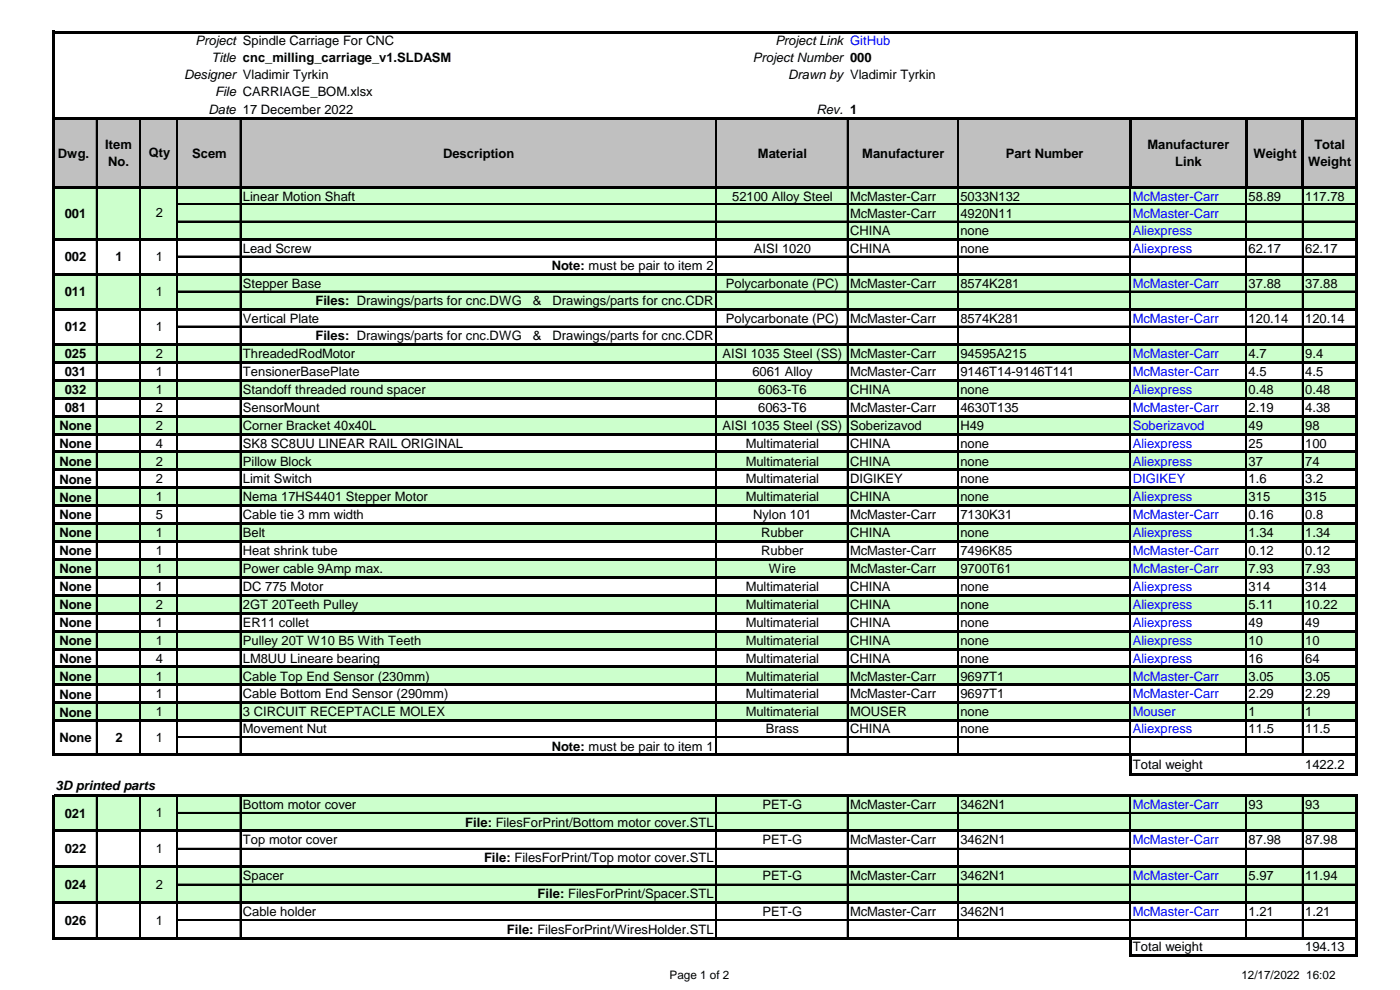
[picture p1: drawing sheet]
<svg xmlns="http://www.w3.org/2000/svg" width="420mm" height="297mm" viewBox="0 0 420 297" stroke-linecap="round" stroke-linejoin="round" font-family="sans-serif">
<defs><g id="words">
<g font-size="3.9">
<text x="58.7" y="13.5">Project Spindle Carriage For CNC</text>
<text x="232.7" y="13.5">Project Link GitHub</text>
<text x="55.3" y="23.8">Designer Vladimir Tyrkin</text>
<text x="63.5" y="18.7">Title cnc_milling_carriage_v1.SLDASM</text>
<text x="226" y="18.7">Project Number 000</text>
<text x="236.5" y="23.8">Drawn by Vladimir Tyrkin</text>
<text x="64.6" y="28.9">File CARRIAGE_BOM.xlsx</text>
<text x="62.6" y="34.2">Date 17 December 2022</text>
<text x="245" y="34.2">Rev. 1</text>
<text x="17.4" y="47.3">Dwg.</text>
<text x="31.6" y="44.8">Item</text>
<text x="44.6" y="47.1">Qty</text>
<text x="57.7" y="47.3">Scem</text>
<text x="133" y="47.3">Description</text>
<text x="227.4" y="47.3">Material</text>
<text x="258.8" y="47.3">Manufacturer</text>
<text x="301.9" y="47.3">Part Number</text>
<text x="344.3" y="44.8">Manufacturer</text>
<text x="376.2" y="47.3">Weight</text>
<text x="394.5" y="44.8">Total</text>
<text x="32.5" y="49.8">No.</text>
<text x="352.7" y="49.8">Link</text>
<text x="392.6" y="49.8">Weight</text>
<text x="19.4" y="65.3">001</text>
<text x="46.8" y="65.2">2</text>
<text x="72.9" y="60.2">Linear Motion Shaft</text>
<text x="219.7" y="60.2">52100 Alloy Steel</text>
<text x="255.1" y="60.2">McMaster-Carr</text>
<text x="255.1" y="65.3">McMaster-Carr</text>
<text x="288.2" y="60.2">5033N132</text>
<text x="288.2" y="65.3">4920N11</text>
<text x="374.7" y="60.2">58.89</text>
<text x="391.7" y="60.2">117.78</text>
<text x="255.1" y="70.5">CHINA</text>
<text x="288.2" y="70.5">none</text>
<text x="72.9" y="75.8">Lead Screw</text>
<text x="226.3" y="75.8">AISI 1020</text>
<text x="255.1" y="75.8">CHINA</text>
<text x="288.2" y="75.8">none</text>
<text x="374.7" y="75.8">62.17</text>
<text x="391.7" y="75.8">62.17</text>
<text x="19.4" y="78.4">002</text>
<text x="34.7" y="78.4">1</text>
<text x="46.8" y="78.3">1</text>
<text x="165.6" y="81.1">Note: must be pair to item 2</text>
<text x="19.4" y="88.9">011</text>
<text x="46.8" y="88.8">1</text>
<text x="72.9" y="86.3">Stepper Base</text>
<text x="217.9" y="86.3">Polycarbonate (PC)</text>
<text x="255.1" y="86.3">McMaster-Carr</text>
<text x="288.2" y="86.3">8574K281</text>
<text x="374.7" y="86.3">37.88</text>
<text x="391.7" y="86.3">37.88</text>
<text x="94.7" y="91.6">Files: Drawings/parts for cnc.DWG</text>
<text x="159.9" y="91.6">&amp;</text>
<text x="165.8" y="91.6">Drawings/parts for cnc.CDR</text>
<text x="19.4" y="99.4">012</text>
<text x="46.8" y="99.3">1</text>
<text x="72.9" y="96.8">Vertical Plate</text>
<text x="217.9" y="96.8">Polycarbonate (PC)</text>
<text x="255.1" y="96.8">McMaster-Carr</text>
<text x="288.2" y="96.8">8574K281</text>
<text x="374.7" y="96.8">120.14</text>
<text x="391.7" y="96.8">120.14</text>
<text x="19.4" y="107.5">025</text>
<text x="46.8" y="107.4">2</text>
<text x="72.9" y="107.4">ThreadedRodMotor</text>
<text x="94.7" y="102.1">Files: Drawings/parts for cnc.DWG</text>
<text x="159.9" y="102.1">&amp;</text>
<text x="165.8" y="102.1">Drawings/parts for cnc.CDR</text>
<text x="216.8" y="107.4">AISI 1035 Steel (SS)</text>
<text x="255.1" y="107.4">McMaster-Carr</text>
<text x="288.2" y="107.4">94595A215</text>
<text x="374.7" y="107.4">4.7</text>
<text x="391.7" y="107.4">9.4</text>
<text x="19.4" y="112.8">031</text>
<text x="46.8" y="112.8">1</text>
<text x="72.9" y="112.8">TensionerBasePlate</text>
<text x="225.8" y="112.8">6061 Alloy</text>
<text x="255.1" y="112.8">McMaster-Carr</text>
<text x="288.2" y="112.8">9146T14-9146T141</text>
<text x="374.7" y="112.8">4.5</text>
<text x="391.7" y="112.8">4.5</text>
<text x="19.4" y="118.2">032</text>
<text x="46.8" y="118.2">1</text>
<text x="72.9" y="118.2">Standoff threaded round spacer</text>
<text x="227.6" y="118.2">6063-T6</text>
<text x="255.1" y="118.2">CHINA</text>
<text x="288.2" y="118.2">none</text>
<text x="374.7" y="118.2">0.48</text>
<text x="391.7" y="118.2">0.48</text>
<text x="19.4" y="123.6">081</text>
<text x="46.8" y="123.5">2</text>
<text x="72.9" y="123.5">SensorMount</text>
<text x="227.6" y="123.5">6063-T6</text>
<text x="255.1" y="123.5">McMaster-Carr</text>
<text x="288.2" y="123.5">4630T135</text>
<text x="374.7" y="123.5">2.19</text>
<text x="391.7" y="123.5">4.38</text>
<text x="17.8" y="129">None</text>
<text x="46.8" y="128.9">2</text>
<text x="72.9" y="128.9">Corner Bracket 40х40L</text>
<text x="216.8" y="128.9">AISI 1035 Steel (SS)</text>
<text x="255.1" y="128.9">Soberizavod</text>
<text x="288.2" y="128.9">H49</text>
<text x="374.7" y="128.9">49</text>
<text x="391.7" y="128.9">98</text>
<text x="17.8" y="134.3">None</text>
<text x="46.8" y="134.3">4</text>
<text x="72.9" y="134.3">SK8 SC8UU LINEAR RAIL ORIGINAL</text>
<text x="223.8" y="134.3">Multimaterial</text>
<text x="255.1" y="134.3">CHINA</text>
<text x="288.2" y="134.3">none</text>
<text x="374.7" y="134.3">25</text>
<text x="391.7" y="134.3">100</text>
<text x="17.8" y="139.7">None</text>
<text x="46.8" y="139.7">2</text>
<text x="72.9" y="139.7">Pillow Block</text>
<text x="223.8" y="139.7">Multimaterial</text>
<text x="255.1" y="139.7">CHINA</text>
<text x="288.2" y="139.7">none</text>
<text x="374.7" y="139.7">37</text>
<text x="391.7" y="139.7">74</text>
<text x="17.8" y="145.1">None</text>
<text x="46.8" y="145.1">2</text>
<text x="72.9" y="145.1">Limit Switch</text>
<text x="223.8" y="145.1">Multimaterial</text>
<text x="255.1" y="145.1">DIGIKEY</text>
<text x="288.2" y="145.1">none</text>
<text x="374.7" y="145.1">1.6</text>
<text x="391.7" y="145.1">3.2</text>
<text x="17.8" y="150.5">None</text>
<text x="17.8" y="155.9">None</text>
<text x="46.8" y="150.4">1</text>
<text x="46.8" y="155.8">5</text>
<text x="72.9" y="150.4">Nema 17HS4401 Stepper Motor</text>
<text x="72.9" y="155.8">Cable tie 3 mm width</text>
<text x="223.8" y="150.4">Multimaterial</text>
<text x="226.1" y="155.8">Nylon 101</text>
<text x="255.1" y="150.4">CHINA</text>
<text x="255.1" y="155.8">McMaster-Carr</text>
<text x="288.2" y="150.4">none</text>
<text x="288.2" y="155.8">7130K31</text>
<text x="374.7" y="150.4">315</text>
<text x="374.7" y="155.8">0.16</text>
<text x="391.7" y="150.4">315</text>
<text x="391.7" y="155.8">0.8</text>
<text x="17.8" y="161.2">None</text>
<text x="46.8" y="161.2">1</text>
<text x="72.9" y="161.2">Belt</text>
<text x="228.5" y="161.2">Rubber</text>
<text x="255.1" y="161.2">CHINA</text>
<text x="288.2" y="161.2">none</text>
<text x="374.7" y="161.2">1.34</text>
<text x="391.7" y="161.2">1.34</text>
<text x="17.8" y="166.6">None</text>
<text x="46.8" y="166.6">1</text>
<text x="72.9" y="166.6">Heat shrink tube</text>
<text x="228.5" y="166.6">Rubber</text>
<text x="255.1" y="166.6">McMaster-Carr</text>
<text x="288.2" y="166.6">7496K85</text>
<text x="374.7" y="166.6">0.12</text>
<text x="391.7" y="166.6">0.12</text>
<text x="17.8" y="172">None</text>
<text x="46.8" y="171.9">1</text>
<text x="72.9" y="171.9">Power cable 9Amp max.</text>
<text x="230.7" y="171.9">Wire</text>
<text x="255.1" y="171.9">McMaster-Carr</text>
<text x="288.2" y="171.9">9700T61</text>
<text x="374.7" y="171.9">7.93</text>
<text x="391.7" y="171.9">7.93</text>
<text x="17.8" y="177.4">None</text>
<text x="46.8" y="177.3">1</text>
<text x="72.9" y="177.3">DC 775 Motor</text>
<text x="223.8" y="177.3">Multimaterial</text>
<text x="255.1" y="177.3">CHINA</text>
<text x="288.2" y="177.3">none</text>
<text x="374.7" y="177.3">314</text>
<text x="391.7" y="177.3">314</text>
<text x="17.8" y="182.7">None</text>
<text x="46.8" y="182.7">2</text>
<text x="72.9" y="182.7">2GT 20Teeth Pulley</text>
<text x="223.8" y="182.7">Multimaterial</text>
<text x="255.1" y="182.7">CHINA</text>
<text x="288.2" y="182.7">none</text>
<text x="374.7" y="182.7">5.11</text>
<text x="391.7" y="182.7">10.22</text>
<text x="17.8" y="188.1">None</text>
<text x="46.8" y="188.1">1</text>
<text x="72.9" y="188.1">ER11 collet</text>
<text x="223.8" y="188.1">Multimaterial</text>
<text x="255.1" y="188.1">CHINA</text>
<text x="288.2" y="188.1">none</text>
<text x="374.7" y="188.1">49</text>
<text x="391.7" y="188.1">49</text>
<text x="17.8" y="193.5">None</text>
<text x="46.8" y="193.4">1</text>
<text x="72.9" y="193.4">Pulley 20T W10 B5 With Teeth</text>
<text x="223.8" y="193.4">Multimaterial</text>
<text x="255.1" y="193.4">CHINA</text>
<text x="288.2" y="193.4">none</text>
<text x="374.7" y="193.4">10</text>
<text x="391.7" y="193.4">10</text>
<text x="17.8" y="198.9">None</text>
<text x="46.8" y="198.8">4</text>
<text x="72.9" y="198.8">LM8UU Lineare bearing</text>
<text x="223.8" y="198.8">Multimaterial</text>
<text x="255.1" y="198.8">CHINA</text>
<text x="288.2" y="198.8">none</text>
<text x="374.7" y="198.8">16</text>
<text x="391.7" y="198.8">64</text>
<text x="17.8" y="204.2">None</text>
<text x="17.8" y="209.6">None</text>
<text x="46.8" y="204.2">1</text>
<text x="46.8" y="209.6">1</text>
<text x="72.9" y="204.2">Cable Top End Sensor (230mm)</text>
<text x="72.9" y="209.6">Cable Bottom End Sensor (290mm)</text>
<text x="223.8" y="204.2">Multimaterial</text>
<text x="223.8" y="209.6">Multimaterial</text>
<text x="255.1" y="204.2">McMaster-Carr</text>
<text x="255.1" y="209.6">McMaster-Carr</text>
<text x="288.2" y="204.2">9697T1</text>
<text x="288.2" y="209.6">9697T1</text>
<text x="374.7" y="204.2">3.05</text>
<text x="374.7" y="209.6">2.29</text>
<text x="391.7" y="204.2">3.05</text>
<text x="391.7" y="209.6">2.29</text>
<text x="17.8" y="215">None</text>
<text x="46.8" y="215">1</text>
<text x="72.9" y="215">3 CIRCUIT RECEPTACLE MOLEX</text>
<text x="223.8" y="215">Multimaterial</text>
<text x="255.1" y="215">MOUSER</text>
<text x="288.2" y="215">none</text>
<text x="374.7" y="215">1</text>
<text x="391.7" y="215">1</text>
<text x="72.9" y="220.1">Movement Nut</text>
<text x="229.9" y="220.1">Brass</text>
<text x="255.1" y="220.1">CHINA</text>
<text x="288.2" y="220.1">none</text>
<text x="374.7" y="220.1">11.5</text>
<text x="391.7" y="220.1">11.5</text>
<text x="17.8" y="222.7">None</text>
<text x="34.7" y="222.7">2</text>
<text x="46.8" y="222.6">1</text>
<text x="165.6" y="225.2">Note: must be pair to item 1</text>
<text x="340" y="230.8">Total weight</text>
<text x="391.7" y="230.8">1422.2</text>
<text x="16.7" y="237">3D printed parts</text>
<text x="19.4" y="245.3">021</text>
<text x="46.8" y="245.3">1</text>
<text x="72.9" y="242.7">Bottom motor cover</text>
<text x="228.8" y="242.7">PET-G</text>
<text x="255.1" y="242.7">McMaster-Carr</text>
<text x="288.2" y="242.7">3462N1</text>
<text x="374.7" y="242.7">93</text>
<text x="391.7" y="242.7">93</text>
<text x="139.6" y="248">File: FilesForPrint/Bottom motor cover.STL</text>
<text x="19.4" y="255.9">022</text>
<text x="46.8" y="255.9">1</text>
<text x="72.9" y="253.4">Top motor cover</text>
<text x="228.8" y="253.4">PET-G</text>
<text x="255.1" y="253.4">McMaster-Carr</text>
<text x="288.2" y="253.4">3462N1</text>
<text x="374.7" y="253.4">87.98</text>
<text x="391.7" y="253.4">87.98</text>
<text x="145.3" y="258.8">File: FilesForPrint/Top motor cover.STL</text>
<text x="19.4" y="266.7">024</text>
<text x="46.8" y="266.6">2</text>
<text x="72.9" y="264.1">Spacer</text>
<text x="161.3" y="269.5">File: FilesForPrint/Spacer.STL</text>
<text x="228.8" y="264.1">PET-G</text>
<text x="255.1" y="264.1">McMaster-Carr</text>
<text x="288.2" y="264.1">3462N1</text>
<text x="374.7" y="264.1">5.97</text>
<text x="391.7" y="264.1">11.94</text>
<text x="72.9" y="274.9">Cable holder</text>
<text x="228.8" y="274.9">PET-G</text>
<text x="255.1" y="274.9">McMaster-Carr</text>
<text x="288.2" y="274.9">3462N1</text>
<text x="374.7" y="274.9">1.21</text>
<text x="391.7" y="274.9">1.21</text>
<text x="19.4" y="277.5">026</text>
<text x="46.8" y="277.4">1</text>
<text x="152.1" y="280.3">File: FilesForPrint/WiresHolder.STL</text>
<text x="340" y="285.5">Total weight</text>
<text x="391.7" y="285.5">194.13</text>
</g>
<g font-size="3.9" fill="#00f">
<text x="340" y="60.2">McMaster-Carr</text>
<text x="340" y="65.3">McMaster-Carr</text>
<text x="340" y="70.5">Aliexpress</text>
<text x="340" y="75.8">Aliexpress</text>
<text x="340" y="86.3">McMaster-Carr</text>
<text x="340" y="96.8">McMaster-Carr</text>
<text x="340" y="107.4">McMaster-Carr</text>
<text x="340" y="112.8">McMaster-Carr</text>
<text x="340" y="118.2">Aliexpress</text>
<text x="340" y="123.5">McMaster-Carr</text>
<text x="340" y="128.9">Soberizavod</text>
<text x="340" y="134.3">Aliexpress</text>
<text x="340" y="139.7">Aliexpress</text>
<text x="340" y="145.1">DIGIKEY</text>
<text x="340" y="150.4">Aliexpress</text>
<text x="340" y="155.8">McMaster-Carr</text>
<text x="340" y="161.2">Aliexpress</text>
<text x="340" y="166.6">McMaster-Carr</text>
<text x="340" y="171.9">McMaster-Carr</text>
<text x="340" y="177.3">Aliexpress</text>
<text x="340" y="182.7">Aliexpress</text>
<text x="340" y="188.1">Aliexpress</text>
<text x="340" y="193.4">Aliexpress</text>
<text x="340" y="198.8">Aliexpress</text>
<text x="340" y="204.2">McMaster-Carr</text>
<text x="340" y="209.6">McMaster-Carr</text>
<text x="340" y="215">Mouser</text>
<text x="340" y="220.1">Aliexpress</text>
<text x="340" y="242.7">McMaster-Carr</text>
<text x="340" y="253.4">McMaster-Carr</text>
<text x="340" y="264.1">McMaster-Carr</text>
<text x="340" y="274.9">McMaster-Carr</text>
</g>
<g font-size="3.5">
<text x="201" y="293.9">Page 1 of 2</text>
<text x="372.6" y="293.9">12/17/2022 16:02</text>
</g>
</g></defs>
<path d="M16 35.5h391.2v20.8h-391.2z" fill-rule="evenodd" fill="#c0c0c0"/>
<g fill="#cfc">
<path d="M16 56.2h391.2v15.7h-391.2z" fill-rule="evenodd"/>
<path d="M16 82.3h391.2v10.6h-391.2z" fill-rule="evenodd"/>
<path d="M16 103.4h391.2v5.4h-391.2z" fill-rule="evenodd"/>
<path d="M16 114.1h391.2v5.4h-391.2z" fill-rule="evenodd"/>
<path d="M16 124.9h391.2v5.4h-391.2z" fill-rule="evenodd"/>
<path d="M16 135.6h391.2v5.4h-391.2z" fill-rule="evenodd"/>
<path d="M16 146.4h391.2v5.4h-391.2z" fill-rule="evenodd"/>
<path d="M16 157.1h391.2v5.4h-391.2z" fill-rule="evenodd"/>
<path d="M16 167.9h391.2v5.4h-391.2z" fill-rule="evenodd"/>
<path d="M16 178.6h391.2v5.4h-391.2z" fill-rule="evenodd"/>
<path d="M16 189.4h391.2v5.4h-391.2z" fill-rule="evenodd"/>
<path d="M16 200.1h391.2v5.5h-391.2z" fill-rule="evenodd"/>
<path d="M16 210.9h391.2v5.4h-391.2z" fill-rule="evenodd"/>
<path d="M16 238.8h391.2v10.5h-391.2z" fill-rule="evenodd"/>
<path d="M16 260h391.2v10.8h-391.2z" fill-rule="evenodd"/>
</g>
<path d="M16 270.8h375v10.8h-375z" fill-rule="evenodd" fill="#fff"/>
<g fill="none" stroke="#000" stroke-width=".3">
<path d="M28.9 35.8v20.1M42 35.8v20.1M53.1 35.8v20.1M72 35.8v20.1M214.8 35.8v20.1M254.3 35.8v20.1M287.4 35.8v20.1M28.9 56.6v14.9M42 56.6v14.9M53.1 56.6v14.9M72 56.6v14.9M214.8 56.6v14.9"/>
<path d="M254.3 56.6v14.9M287.4 56.6v14.9M339.1 56.6v14.9M373.9 56.6v14.9M390.8 56.6v14.9M28.9 72.2v9.8M42 72.2v9.8M53.1 72.2v9.8M53.5 61.2h353.3M53.5 66.3h353.3M53.5 76.8h353.3M72 72.2v9.8"/>
<path d="M214.8 72.2v9.8M254.3 72.2v9.8M287.4 72.2v9.8M339.1 72.2v9.8M373.9 72.2v9.8M390.8 72.2v9.8M28.9 82.7v9.8M28.9 93.2v9.8M42 82.7v9.8M42 93.2v9.8M53.1 82.7v9.8M53.1 93.2v9.8"/>
<path d="M53.5 87.3h353.3M53.5 97.8h353.3M72 82.7v9.8M72 93.2v9.8M214.8 82.7v9.8M214.8 93.2v9.8M254.3 82.7v9.8M254.3 93.2v9.8M287.4 82.7v9.8M287.4 93.2v9.8M339.1 82.7v9.8M339.1 93.2v9.8"/>
<path d="M373.9 82.7v9.8M373.9 93.2v9.8M390.8 82.7v9.8M390.8 93.2v9.8M28.9 103.7v4.7M28.9 109.1v4.6M28.9 114.5v4.6M28.9 119.8v4.7M42 103.7v4.7M42 109.1v4.6M42 114.5v4.6M42 119.8v4.7"/>
<path d="M53.1 103.7v4.7M53.1 109.1v4.6M53.1 114.5v4.6M53.1 119.8v4.7M72 103.7v4.7M72 109.1v4.6M72 114.5v4.6M72 119.8v4.7M214.8 103.7v4.7M214.8 109.1v4.6M214.8 114.5v4.6M214.8 119.8v4.7"/>
<path d="M254.3 103.7v4.7M254.3 109.1v4.6M254.3 114.5v4.6M254.3 119.8v4.7M287.4 103.7v4.7M287.4 109.1v4.6M287.4 114.5v4.6M287.4 119.8v4.7M339.1 103.7v4.7M339.1 109.1v4.6M339.1 114.5v4.6M339.1 119.8v4.7"/>
<path d="M373.9 103.7v4.7M373.9 109.1v4.6M373.9 114.5v4.6M373.9 119.8v4.7M390.8 103.7v4.7M390.8 109.1v4.6M390.8 114.5v4.6M390.8 119.8v4.7M28.9 125.2v4.7M28.9 130.6v4.7M28.9 136v4.6M42 125.2v4.7"/>
<path d="M42 130.6v4.7M42 136v4.6M53.1 125.2v4.7M53.1 130.6v4.7M53.1 136v4.6M72 125.2v4.7M72 130.6v4.7M72 136v4.6M214.8 125.2v4.7M214.8 130.6v4.7M214.8 136v4.6M254.3 125.2v4.7"/>
<path d="M254.3 130.6v4.7M254.3 136v4.6M287.4 125.2v4.7M287.4 130.6v4.7M287.4 136v4.6M339.1 125.2v4.7M339.1 130.6v4.7M339.1 136v4.6M373.9 125.2v4.7M373.9 130.6v4.7M373.9 136v4.6M390.8 125.2v4.7"/>
<path d="M390.8 130.6v4.7M390.8 136v4.6M28.9 141.3v4.7M28.9 146.7v4.7M28.9 152.1v4.7M28.9 157.5v4.6M42 141.3v4.7M42 146.7v4.7M42 152.1v4.7M42 157.5v4.6M53.1 141.3v4.7M53.1 146.7v4.7"/>
<path d="M53.1 152.1v4.7M53.1 157.5v4.6M72 141.3v4.7M72 146.7v4.7M72 152.1v4.7M72 157.5v4.6M214.8 141.3v4.7M214.8 146.7v4.7M214.8 152.1v4.7M214.8 157.5v4.6M254.3 141.3v4.7M254.3 146.7v4.7"/>
<path d="M254.3 152.1v4.7M254.3 157.5v4.6M287.4 141.3v4.7M287.4 146.7v4.7M287.4 152.1v4.7M287.4 157.5v4.6M339.1 141.3v4.7M339.1 146.7v4.7M339.1 152.1v4.7M339.1 157.5v4.6M373.9 141.3v4.7M373.9 146.7v4.7"/>
<path d="M373.9 152.1v4.7M373.9 157.5v4.6M390.8 141.3v4.7M390.8 146.7v4.7M390.8 152.1v4.7M390.8 157.5v4.6M28.9 162.9v4.6M28.9 168.2v4.7M28.9 173.6v4.7M28.9 179v4.6M42 162.9v4.6M42 168.2v4.7"/>
<path d="M42 173.6v4.7M42 179v4.6M53.1 162.9v4.6M53.1 168.2v4.7M53.1 173.6v4.7M53.1 179v4.6M72 162.9v4.6M72 168.2v4.7M72 173.6v4.7M72 179v4.6M214.8 162.9v4.6M214.8 168.2v4.7"/>
<path d="M214.8 173.6v4.7M214.8 179v4.6M254.3 162.9v4.6M254.3 168.2v4.7M254.3 173.6v4.7M254.3 179v4.6M287.4 162.9v4.6M287.4 168.2v4.7M287.4 173.6v4.7M287.4 179v4.6M339.1 162.9v4.6M339.1 168.2v4.7"/>
<path d="M339.1 173.6v4.7M339.1 179v4.6M373.9 162.9v4.6M373.9 168.2v4.7M373.9 173.6v4.7M373.9 179v4.6M390.8 162.9v4.6M390.8 168.2v4.7M390.8 173.6v4.7M390.8 179v4.6M28.9 184.4v4.6M28.9 189.7v4.7"/>
<path d="M28.9 195.1v4.7M42 184.4v4.6M42 189.7v4.7M42 195.1v4.7M53.1 184.4v4.6M53.1 189.7v4.7M53.1 195.1v4.7M72 184.4v4.6M72 189.7v4.7M72 195.1v4.7M214.8 184.4v4.6M214.8 189.7v4.7"/>
<path d="M214.8 195.1v4.7M254.3 184.4v4.6M254.3 189.7v4.7M254.3 195.1v4.7M287.4 184.4v4.6M287.4 189.7v4.7M287.4 195.1v4.7M339.1 184.4v4.6M339.1 189.7v4.7M339.1 195.1v4.7M373.9 184.4v4.6M373.9 189.7v4.7"/>
<path d="M373.9 195.1v4.7M390.8 184.4v4.6M390.8 189.7v4.7M390.8 195.1v4.7M28.9 200.5v4.7M28.9 205.9v4.6M28.9 211.3v4.6M28.9 216.6v9.6M42 200.5v4.7M42 205.9v4.6M42 211.3v4.6M42 216.6v9.6"/>
<path d="M53.1 200.5v4.7M53.1 205.9v4.6M53.1 211.3v4.6M53.1 216.6v9.6M72 200.5v4.7M72 205.9v4.6M72 211.3v4.6M72 216.6v9.6M214.8 200.5v4.7M214.8 205.9v4.6M214.8 211.3v4.6M214.8 216.6v9.6"/>
<path d="M254.3 200.5v4.7M254.3 205.9v4.6M254.3 211.3v4.6M254.3 216.6v9.6M287.4 200.5v4.7M287.4 205.9v4.6M287.4 211.3v4.6M287.4 216.6v9.6M339.1 200.5v4.7M339.1 205.9v4.6M339.1 211.3v4.6M339.1 216.6v9.6"/>
<path d="M373.9 200.5v4.7M373.9 205.9v4.6M373.9 211.3v4.6M373.9 216.6v9.6M390.8 200.5v4.7M390.8 205.9v4.6M390.8 211.3v4.6M390.8 216.6v9.6M28.9 239.2v9.7M42 239.2v9.7M53.1 239.2v9.7M53.5 221h353.3"/>
<path d="M72 239.2v9.7M214.8 239.2v9.7M254.3 239.2v9.7M287.4 239.2v9.7M339.1 239.2v9.7M373.9 239.2v9.7M390.8 239.2v9.7M28.9 249.7v10M42 249.7v10M53.1 249.7v10M53.5 243.8h353.3M53.5 254.5h353.3"/>
<path d="M72 249.7v10M214.8 249.7v10M254.3 249.7v10M287.4 249.7v10M339.1 249.7v10M373.9 249.7v10M390.8 249.7v10M28.9 260.4v10M28.9 271.2v10M42 260.4v10M42 271.2v10M53.1 260.4v10"/>
<path d="M53.1 271.2v10M53.5 265.3h353.3M53.5 276h353.3M72 260.4v10M72 271.2v10M214.8 260.4v10M214.8 271.2v10M254.3 260.4v10M254.3 271.2v10M287.4 260.4v10M287.4 271.2v10M339.1 260.4v10"/>
<path d="M339.1 271.2v10M373.9 260.4v10M373.9 271.2v10M390.8 260.4v10M390.8 271.2v10"/>
</g>
<g fill="none" stroke="#000" stroke-width=".34">
<path d="M29 35.8v20.1M42.1 35.8v20.1M53.3 35.8v20.1M72.2 35.8v20.1M214.9 35.8v20.1M254.4 35.8v20.1M287.5 35.8v20.1M29 56.6v14.9M42.1 56.6v14.9M53.3 56.6v14.9M72.2 56.6v14.9M214.9 56.6v14.9"/>
<path d="M254.4 56.6v14.9M287.5 56.6v14.9M339.3 56.6v14.9M374 56.6v14.9M391 56.6v14.9M29 72.2v9.8M42.1 72.2v9.8M53.3 72.2v9.8M53.4 61.3h353.4M53.4 66.5h353.4M53.4 77h353.4M72.2 72.2v9.8"/>
<path d="M214.9 72.2v9.8M254.4 72.2v9.8M287.5 72.2v9.8M339.3 72.2v9.8M374 72.2v9.8M391 72.2v9.8M29 82.7v9.8M29 93.2v9.8M42.1 82.7v9.8M42.1 93.2v9.8M53.3 82.7v9.8M53.3 93.2v9.8"/>
<path d="M53.4 87.5h353.4M53.4 98h353.4M72.2 82.7v9.8M72.2 93.2v9.8M214.9 82.7v9.8M214.9 93.2v9.8M254.4 82.7v9.8M254.4 93.2v9.8M287.5 82.7v9.8M287.5 93.2v9.8M339.3 82.7v9.8M339.3 93.2v9.8"/>
<path d="M374 82.7v9.8M374 93.2v9.8M391 82.7v9.8M391 93.2v9.8M29 103.7v4.7M29 109.1v4.7M29 114.4v4.7M29 119.8v4.7M42.1 103.7v4.7M42.1 109.1v4.7M42.1 114.4v4.7M42.1 119.8v4.7"/>
<path d="M53.3 103.7v4.7M53.3 109.1v4.7M53.3 114.4v4.7M53.3 119.8v4.7M72.2 103.7v4.7M72.2 109.1v4.7M72.2 114.4v4.7M72.2 119.8v4.7M214.9 103.7v4.7M214.9 109.1v4.7M214.9 114.4v4.7M214.9 119.8v4.7"/>
<path d="M254.4 103.7v4.7M254.4 109.1v4.7M254.4 114.4v4.7M254.4 119.8v4.7M287.5 103.7v4.7M287.5 109.1v4.7M287.5 114.4v4.7M287.5 119.8v4.7M339.3 103.7v4.7M339.3 109.1v4.7M339.3 114.4v4.7M339.3 119.8v4.7"/>
<path d="M374 103.7v4.7M374 109.1v4.7M374 114.4v4.7M374 119.8v4.7M391 103.7v4.7M391 109.1v4.7M391 114.4v4.7M391 119.8v4.7M29 125.2v4.7M29 130.6v4.7M29 135.9v4.7M42.1 125.2v4.7"/>
<path d="M42.1 130.6v4.7M42.1 135.9v4.7M53.3 125.2v4.7M53.3 130.6v4.7M53.3 135.9v4.7M72.2 125.2v4.7M72.2 130.6v4.7M72.2 135.9v4.7M214.9 125.2v4.7M214.9 130.6v4.7M214.9 135.9v4.7M254.4 125.2v4.7"/>
<path d="M254.4 130.6v4.7M254.4 135.9v4.7M287.5 125.2v4.7M287.5 130.6v4.7M287.5 135.9v4.7M339.3 125.2v4.7M339.3 130.6v4.7M339.3 135.9v4.7M374 125.2v4.7M374 130.6v4.7M374 135.9v4.7M391 125.2v4.7"/>
<path d="M391 130.6v4.7M391 135.9v4.7M29 141.3v4.7M29 146.7v4.7M29 152.1v4.7M29 157.5v4.7M42.1 141.3v4.7M42.1 146.7v4.7M42.1 152.1v4.7M42.1 157.5v4.7M53.3 141.3v4.7M53.3 146.7v4.7"/>
<path d="M53.3 152.1v4.7M53.3 157.5v4.7M72.2 141.3v4.7M72.2 146.7v4.7M72.2 152.1v4.7M72.2 157.5v4.7M214.9 141.3v4.7M214.9 146.7v4.7M214.9 152.1v4.7M214.9 157.5v4.7M254.4 141.3v4.7M254.4 146.7v4.7"/>
<path d="M254.4 152.1v4.7M254.4 157.5v4.7M287.5 141.3v4.7M287.5 146.7v4.7M287.5 152.1v4.7M287.5 157.5v4.7M339.3 141.3v4.7M339.3 146.7v4.7M339.3 152.1v4.7M339.3 157.5v4.7M374 141.3v4.7M374 146.7v4.7"/>
<path d="M374 152.1v4.7M374 157.5v4.7M391 141.3v4.7M391 146.7v4.7M391 152.1v4.7M391 157.5v4.7M29 162.8v4.7M29 168.2v4.7M29 173.6v4.7M29 179v4.7M42.1 162.8v4.7M42.1 168.2v4.7"/>
<path d="M42.1 173.6v4.7M42.1 179v4.7M53.3 162.8v4.7M53.3 168.2v4.7M53.3 173.6v4.7M53.3 179v4.7M72.2 162.8v4.7M72.2 168.2v4.7M72.2 173.6v4.7M72.2 179v4.7M214.9 162.8v4.7M214.9 168.2v4.7"/>
<path d="M214.9 173.6v4.7M214.9 179v4.7M254.4 162.8v4.7M254.4 168.2v4.7M254.4 173.6v4.7M254.4 179v4.7M287.5 162.8v4.7M287.5 168.2v4.7M287.5 173.6v4.7M287.5 179v4.7M339.3 162.8v4.7M339.3 168.2v4.7"/>
<path d="M339.3 173.6v4.7M339.3 179v4.7M374 162.8v4.7M374 168.2v4.7M374 173.6v4.7M374 179v4.7M391 162.8v4.7M391 168.2v4.7M391 173.6v4.7M391 179v4.7M29 184.3v4.7M29 189.7v4.7"/>
<path d="M29 195.1v4.7M42.1 184.3v4.7M42.1 189.7v4.7M42.1 195.1v4.7M53.3 184.3v4.7M53.3 189.7v4.7M53.3 195.1v4.7M72.2 184.3v4.7M72.2 189.7v4.7M72.2 195.1v4.7M214.9 184.3v4.7M214.9 189.7v4.7"/>
<path d="M214.9 195.1v4.7M254.4 184.3v4.7M254.4 189.7v4.7M254.4 195.1v4.7M287.5 184.3v4.7M287.5 189.7v4.7M287.5 195.1v4.7M339.3 184.3v4.7M339.3 189.7v4.7M339.3 195.1v4.7M374 184.3v4.7M374 189.7v4.7"/>
<path d="M374 195.1v4.7M391 184.3v4.7M391 189.7v4.7M391 195.1v4.7M29 200.5v4.7M29 205.9v4.7M29 211.2v4.7M29 216.6v9.6M42.1 200.5v4.7M42.1 205.9v4.7M42.1 211.2v4.7M42.1 216.6v9.6"/>
<path d="M53.3 200.5v4.7M53.3 205.9v4.7M53.3 211.2v4.7M53.3 216.6v9.6M72.2 200.5v4.7M72.2 205.9v4.7M72.2 211.2v4.7M72.2 216.6v9.6M214.9 200.5v4.7M214.9 205.9v4.7M214.9 211.2v4.7M214.9 216.6v9.6"/>
<path d="M254.4 200.5v4.7M254.4 205.9v4.7M254.4 211.2v4.7M254.4 216.6v9.6M287.5 200.5v4.7M287.5 205.9v4.7M287.5 211.2v4.7M287.5 216.6v9.6M339.3 200.5v4.7M339.3 205.9v4.7M339.3 211.2v4.7M339.3 216.6v9.6"/>
<path d="M374 200.5v4.7M374 205.9v4.7M374 211.2v4.7M374 216.6v9.6M391 200.5v4.7M391 205.9v4.7M391 211.2v4.7M391 216.6v9.6M29 239.1v9.9M42.1 239.1v9.9M53.3 239.1v9.9M53.4 221.1h353.4"/>
<path d="M72.2 239.1v9.9M214.9 239.1v9.9M254.4 239.1v9.9M287.5 239.1v9.9M339.3 239.1v9.9M374 239.1v9.9M391 239.1v9.9M29 249.6v10.1M42.1 249.6v10.1M53.3 249.6v10.1M53.4 243.9h353.4M53.4 254.7h353.4"/>
<path d="M72.2 249.6v10.1M214.9 249.6v10.1M254.4 249.6v10.1M287.5 249.6v10.1M339.3 249.6v10.1M374 249.6v10.1M391 249.6v10.1M29 260.4v10.1M29 271.1v10.1M42.1 260.4v10.1M42.1 271.1v10.1M53.3 260.4v10.1"/>
<path d="M53.3 271.1v10.1M53.4 265.4h353.4M53.4 276.2h353.4M72.2 260.4v10.1M72.2 271.1v10.1M214.9 260.4v10.1M214.9 271.1v10.1M254.4 260.4v10.1M254.4 271.1v10.1M287.5 260.4v10.1M287.5 271.1v10.1M339.3 260.4v10.1"/>
<path d="M339.3 271.1v10.1M374 260.4v10.1M374 271.1v10.1M391 260.4v10.1M391 271.1v10.1"/>
</g>
<g fill="#000">
<path d="M16.3 9.3h391.2v.6h-391.2z" fill-rule="evenodd"/>
<path d="M16.3 35.1h391.2v.7h-391.2z" fill-rule="evenodd"/>
<path d="M16.3 55.9h391.2v.7h-391.2z" fill-rule="evenodd"/>
<path d="M338.9 35.8h.7v20.8h-.7z" fill-rule="evenodd"/>
<path d="M373.7 35.8h.6v20.8h-.6z" fill-rule="evenodd"/>
<path d="M390.6 35.8h.7v20.8h-.7z" fill-rule="evenodd"/>
<path d="M16.3 71.5h391.2v.7h-391.2z" fill-rule="evenodd"/>
<path d="M16.3 82h391.2v.7h-391.2z" fill-rule="evenodd"/>
<path d="M16.3 92.5h391.2v.7h-391.2z" fill-rule="evenodd"/>
<path d="M16.3 103h391.2v.7h-391.2z" fill-rule="evenodd"/>
<path d="M16.3 108.4h391.2v.7h-391.2z" fill-rule="evenodd"/>
<path d="M16.3 113.8h391.2v.6h-391.2z" fill-rule="evenodd"/>
<path d="M16.3 119.1h391.2v.7h-391.2z" fill-rule="evenodd"/>
<path d="M16.3 124.5h391.2v.7h-391.2z" fill-rule="evenodd"/>
<path d="M16.3 129.9h391.2v.7h-391.2z" fill-rule="evenodd"/>
<path d="M16.3 135.3h391.2v.6h-391.2z" fill-rule="evenodd"/>
<path d="M16.3 140.6h391.2v.7h-391.2z" fill-rule="evenodd"/>
<path d="M16.3 146h391.2v.7h-391.2z" fill-rule="evenodd"/>
<path d="M16.3 151.4h391.2v.7h-391.2z" fill-rule="evenodd"/>
<path d="M16.3 156.8h391.2v.7h-391.2z" fill-rule="evenodd"/>
<path d="M16.3 162.2h391.2v.6h-391.2z" fill-rule="evenodd"/>
<path d="M16.3 167.5h391.2v.7h-391.2z" fill-rule="evenodd"/>
<path d="M16.3 172.9h391.2v.7h-391.2z" fill-rule="evenodd"/>
<path d="M16.3 178.3h391.2v.7h-391.2z" fill-rule="evenodd"/>
<path d="M16.3 183.7h391.2v.6h-391.2z" fill-rule="evenodd"/>
<path d="M16.3 189h391.2v.7h-391.2z" fill-rule="evenodd"/>
<path d="M16.3 194.4h391.2v.7h-391.2z" fill-rule="evenodd"/>
<path d="M16.3 199.8h391.2v.7h-391.2z" fill-rule="evenodd"/>
<path d="M16.3 205.2h391.2v.6h-391.2z" fill-rule="evenodd"/>
<path d="M16.3 210.6h391.2v.6h-391.2z" fill-rule="evenodd"/>
<path d="M16.3 215.9h391.2v.7h-391.2z" fill-rule="evenodd"/>
<path d="M15.6 9.3h.7v217.6h-.7z" fill-rule="evenodd"/>
<path d="M16.3 226.2h391.2v.7h-391.2z" fill-rule="evenodd"/>
<path d="M16.3 238.5h391.2v.6h-391.2z" fill-rule="evenodd"/>
<path d="M338.9 226.9h.7v5.8h-.7z" fill-rule="evenodd"/>
<path d="M339.6 232.1h67.9v.6h-67.9z" fill-rule="evenodd"/>
<path d="M406.8 9.9h.7v222.8h-.7z" fill-rule="evenodd"/>
<path d="M16.3 249h391.2v.6h-391.2z" fill-rule="evenodd"/>
<path d="M16.3 259.7h391.2v.7h-391.2z" fill-rule="evenodd"/>
<path d="M16.3 270.5h391.2v.6h-391.2z" fill-rule="evenodd"/>
<path d="M15.6 238.5h.7v43.4h-.7z" fill-rule="evenodd"/>
<path d="M16.3 281.2h391.2v.7h-391.2z" fill-rule="evenodd"/>
<path d="M338.9 281.9h.7v5.1h-.7z" fill-rule="evenodd"/>
<path d="M339.6 286.3h67.9v.7h-67.9z" fill-rule="evenodd"/>
<path d="M406.8 239.1h.7v47.9h-.7z" fill-rule="evenodd"/>
</g>
<use href="#words"/>
</svg>
